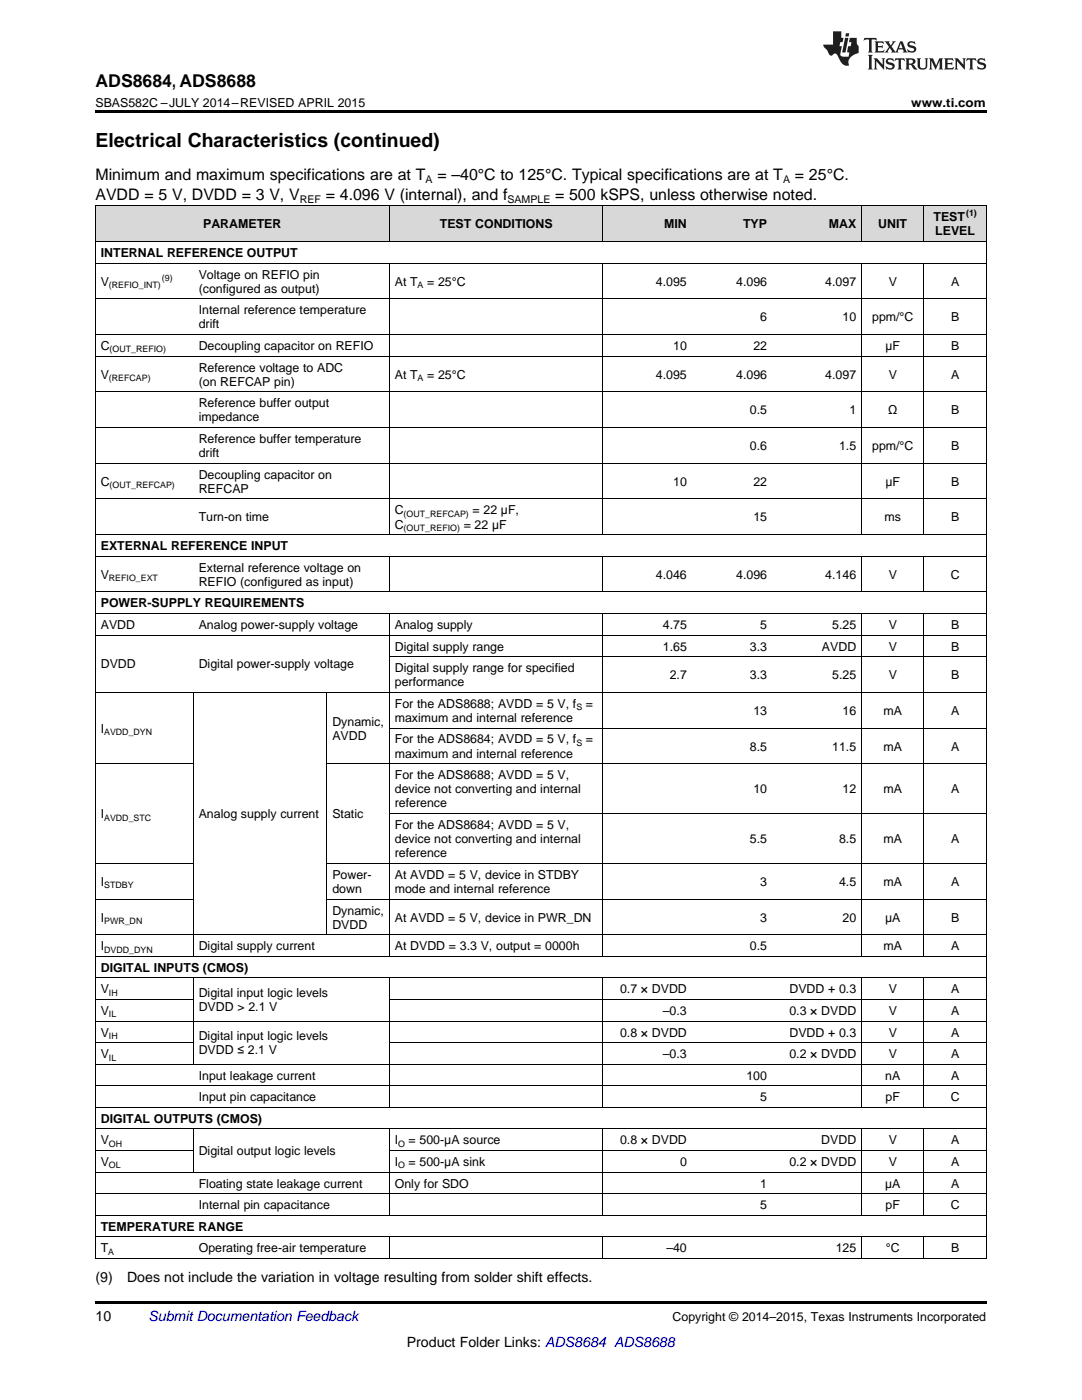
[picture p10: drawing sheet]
<svg xmlns="http://www.w3.org/2000/svg" width="216mm" height="279mm" viewBox="0 0 216 279" stroke-linecap="round" stroke-linejoin="round" font-family="sans-serif">
<defs><g id="words">
<text font-size="3.9" x="19" y="29.3">Electrical Characteristics (continued)</text>
<text font-size="3.5" x="19" y="17.3">ADS8684, ADS8688</text>
<g font-size="3.2">
<text x="19" y="36">Minimum and maximum specifications are at T</text>
<text x="87.3" y="36">= –40°C to 125°C. Typical specifications are at T</text>
<text x="158.6" y="36">= 25°C.</text>
<text x="19" y="39.9">AVDD = 5 V, DVDD = 3 V, V</text>
<text x="65" y="39.9">= 4.096 V (internal), and f</text>
<text x="110.8" y="39.9">= 500 kSPS, unless otherwise noted.</text>
</g>
<g font-size="2.8">
<text x="19" y="255.8">(9)</text>
<text x="25.4" y="255.8">Does not include the variation in voltage resulting from solder shift effects.</text>
<text x="19" y="263.6">10</text>
<text x="81.2" y="268.9">Product Folder Links: ADS8684 ADS8688</text>
</g>
<text font-size="2.8" fill="#0000c8" x="29.6" y="263.6">Submit Documentation Feedback</text>
<g font-size="2.5">
<text x="19" y="21.4">SBAS582C –JULY 2014–REVISED APRIL 2015</text>
<text x="181.8" y="21.4">www.ti.com</text>
<text x="40.5" y="45.6">PARAMETER</text>
<text x="87.8" y="45.6">TEST CONDITIONS</text>
<text x="132.5" y="45.6">MIN</text>
<text x="148.3" y="45.6">TYP</text>
<text x="165.4" y="45.6">MAX</text>
<text x="175.3" y="45.6">UNIT</text>
<text x="186.3" y="44.2">TEST</text>
<text x="186.6" y="47">LEVEL</text>
<text x="20.1" y="51.3">INTERNAL REFERENCE OUTPUT</text>
<text x="20.1" y="57">V</text>
<text x="39.7" y="55.6">Voltage on REFIO pin</text>
<text x="39.7" y="58.4">(configured as output)</text>
<text x="78.8" y="57">At T</text>
<text x="85.2" y="57">= 25°C</text>
<text x="130.9" y="57">4.095</text>
<text x="146.9" y="57">4.096</text>
<text x="164.7" y="57">4.097</text>
<text x="177.3" y="57">V</text>
<text x="189.8" y="57">A</text>
<text x="39.7" y="62.7">Internal reference temperature</text>
<text x="39.7" y="65.5">drift</text>
<text x="151.7" y="64.1">6</text>
<text x="168.1" y="64.1">10</text>
<text x="174" y="64.1">ppm/°C</text>
<text x="189.8" y="64.1">B</text>
<text x="20.1" y="69.8">C</text>
<text x="39.7" y="69.8">Decoupling capacitor on REFIO</text>
<text x="134.3" y="69.8">10</text>
<text x="150.3" y="69.8">22</text>
<text x="176.7" y="69.8">µF</text>
<text x="189.8" y="69.8">B</text>
<text x="20.1" y="75.6">V</text>
<text x="39.7" y="74.2">Reference voltage to ADC</text>
<text x="39.7" y="77">(on REFCAP pin)</text>
<text x="78.8" y="75.6">At T</text>
<text x="85.2" y="75.6">= 25°C</text>
<text x="130.9" y="75.6">4.095</text>
<text x="146.9" y="75.6">4.096</text>
<text x="164.7" y="75.6">4.097</text>
<text x="177.3" y="75.6">V</text>
<text x="189.8" y="75.6">A</text>
<text x="39.7" y="81.3">Reference buffer output</text>
<text x="149.6" y="82.7">0.5</text>
<text x="169.5" y="82.7">1</text>
<text x="177.2" y="82.7">Ω</text>
<text x="189.8" y="82.7">B</text>
<text x="39.7" y="84.1">impedance</text>
<text x="39.7" y="88.4">Reference buffer temperature</text>
<text x="149.6" y="89.8">0.6</text>
<text x="167.4" y="89.8">1.5</text>
<text x="174" y="89.8">ppm/°C</text>
<text x="189.8" y="89.8">B</text>
<text x="39.7" y="91.2">drift</text>
<text x="39.7" y="95.5">Decoupling capacitor on</text>
<text x="20.1" y="96.9">C</text>
<text x="39.7" y="98.4">REFCAP</text>
<text x="134.3" y="96.9">10</text>
<text x="150.3" y="96.9">22</text>
<text x="176.7" y="96.9">μF</text>
<text x="189.8" y="96.9">B</text>
<text x="39.7" y="104.1">Turn-on time</text>
<text x="78.8" y="102.7">C</text>
<text x="78.8" y="105.5">C</text>
<text x="92.5" y="105.5">= 22 µF</text>
<text x="94.3" y="102.7">= 22 µF,</text>
<text x="150.3" y="104.1">15</text>
<text x="176.5" y="104.1">ms</text>
<text x="189.8" y="104.1">B</text>
<text x="20.1" y="109.8">EXTERNAL REFERENCE INPUT</text>
<text x="20.1" y="115.5">V</text>
<text x="39.7" y="114.1">External reference voltage on</text>
<text x="39.7" y="116.9">REFIO (configured as input)</text>
<text x="130.9" y="115.5">4.046</text>
<text x="146.9" y="115.5">4.096</text>
<text x="164.7" y="115.5">4.146</text>
<text x="177.3" y="115.5">V</text>
<text x="189.7" y="115.5">C</text>
<text x="20.1" y="121.2">POWER-SUPPLY REQUIREMENTS</text>
<text x="20.1" y="125.5">AVDD</text>
<text x="39.7" y="125.5">Analog power-supply voltage</text>
<text x="78.8" y="125.5">Analog supply</text>
<text x="132.3" y="125.5">4.75</text>
<text x="151.7" y="125.5">5</text>
<text x="166.1" y="125.5">5.25</text>
<text x="177.3" y="125.5">V</text>
<text x="189.8" y="125.5">B</text>
<text x="78.8" y="129.8">Digital supply range</text>
<text x="132.3" y="129.8">1.65</text>
<text x="149.6" y="129.8">3.3</text>
<text x="164" y="129.8">AVDD</text>
<text x="177.3" y="129.8">V</text>
<text x="189.8" y="129.8">B</text>
<text x="20.1" y="133.4">DVDD</text>
<text x="39.7" y="133.4">Digital power-supply voltage</text>
<text x="78.8" y="134.1">Digital supply range for specified</text>
<text x="78.8" y="136.9">performance</text>
<text x="133.6" y="135.5">2.7</text>
<text x="149.6" y="135.5">3.3</text>
<text x="166.1" y="135.5">5.25</text>
<text x="177.3" y="135.5">V</text>
<text x="189.8" y="135.5">B</text>
<text x="78.8" y="141.3">For the ADS8688; AVDD = 5 V, f</text>
<text x="116.9" y="141.3">=</text>
<text x="150.3" y="142.7">13</text>
<text x="168.1" y="142.7">16</text>
<text x="176.3" y="142.7">mA</text>
<text x="189.8" y="142.7">A</text>
<text x="20.1" y="146.2">I</text>
<text x="66.3" y="144.8">Dynamic,</text>
<text x="66.3" y="147.6">AVDD</text>
<text x="78.8" y="144.1">maximum and internal reference</text>
<text x="78.8" y="148.4">For the ADS8684; AVDD = 5 V, f</text>
<text x="116.9" y="148.4">=</text>
<text x="149.6" y="149.8">8.5</text>
<text x="166.1" y="149.8">11.5</text>
<text x="176.3" y="149.8">mA</text>
<text x="189.8" y="149.8">A</text>
<text x="78.8" y="151.2">maximum and internal reference</text>
<text x="78.8" y="155.5">For the ADS8688; AVDD = 5 V,</text>
<text x="78.8" y="158.3">device not converting and internal</text>
<text x="78.8" y="161.1">reference</text>
<text x="150.3" y="158.3">10</text>
<text x="168.1" y="158.3">12</text>
<text x="176.3" y="158.3">mA</text>
<text x="189.8" y="158.3">A</text>
<text x="20.1" y="163.3">I</text>
<text x="39.7" y="163.3">Analog supply current</text>
<text x="66.3" y="163.3">Static</text>
<text x="78.8" y="165.5">For the ADS8684; AVDD = 5 V,</text>
<text x="78.8" y="168.3">device not converting and internal</text>
<text x="78.8" y="171.1">reference</text>
<text x="149.6" y="168.3">5.5</text>
<text x="167.4" y="168.3">8.5</text>
<text x="176.3" y="168.3">mA</text>
<text x="189.8" y="168.3">A</text>
<text x="20.1" y="176.8">I</text>
<text x="66.3" y="175.4">Power-</text>
<text x="66.3" y="178.2">down</text>
<text x="78.8" y="175.4">At AVDD = 5 V, device in STDBY</text>
<text x="78.8" y="178.2">mode and internal reference</text>
<text x="151.7" y="176.8">3</text>
<text x="167.4" y="176.8">4.5</text>
<text x="176.3" y="176.8">mA</text>
<text x="189.8" y="176.8">A</text>
<text x="20.1" y="183.9">I</text>
<text x="66.3" y="182.5">Dynamic,</text>
<text x="66.3" y="185.3">DVDD</text>
<text x="78.8" y="183.9">At AVDD = 5 V, device in PWR_DN</text>
<text x="151.7" y="183.9">3</text>
<text x="168.1" y="183.9">20</text>
<text x="176.6" y="183.9">μA</text>
<text x="189.8" y="183.9">B</text>
<text x="20.1" y="189.7">I</text>
<text x="39.7" y="189.7">Digital supply current</text>
<text x="78.8" y="189.7">At DVDD = 3.3 V, output = 0000h</text>
<text x="149.6" y="189.7">0.5</text>
<text x="176.3" y="189.7">mA</text>
<text x="189.8" y="189.7">A</text>
<text x="20.1" y="194">DIGITAL INPUTS (CMOS)</text>
<text x="20.1" y="198.3">V</text>
<text x="20.1" y="202.6">V</text>
<text x="39.7" y="199">Digital input logic levels</text>
<text x="39.7" y="201.8">DVDD &gt; 2.1 V</text>
<text x="123.7" y="198.3">0.7 × DVDD</text>
<text x="132.3" y="202.6">–0.3</text>
<text x="157.5" y="198.3">DVDD + 0.3</text>
<text x="157.5" y="202.6">0.3 × DVDD</text>
<text x="177.3" y="198.3">V</text>
<text x="177.3" y="202.6">V</text>
<text x="189.8" y="198.3">A</text>
<text x="189.8" y="202.6">A</text>
<text x="20.1" y="206.9">V</text>
<text x="39.7" y="207.6">Digital input logic levels</text>
<text x="123.7" y="206.9">0.8 × DVDD</text>
<text x="157.5" y="206.9">DVDD + 0.3</text>
<text x="177.3" y="206.9">V</text>
<text x="189.8" y="206.9">A</text>
<text x="20.1" y="211.2">V</text>
<text x="39.7" y="210.4">DVDD ≤ 2.1 V</text>
<text x="39.7" y="215.5">Input leakage current</text>
<text x="132.3" y="211.2">–0.3</text>
<text x="148.9" y="215.5">100</text>
<text x="157.5" y="211.2">0.2 × DVDD</text>
<text x="176.6" y="215.5">nA</text>
<text x="177.3" y="211.2">V</text>
<text x="189.8" y="211.2">A</text>
<text x="189.8" y="215.5">A</text>
<text x="39.7" y="219.8">Input pin capacitance</text>
<text x="151.7" y="219.8">5</text>
<text x="176.7" y="219.8">pF</text>
<text x="189.7" y="219.8">C</text>
<text x="20.1" y="224.1">DIGITAL OUTPUTS (CMOS)</text>
<text x="20.1" y="228.4">V</text>
<text x="20.1" y="232.7">V</text>
<text x="39.7" y="230.5">Digital output logic levels</text>
<text x="78.8" y="228.4">I</text>
<text x="78.8" y="232.7">I</text>
<text x="81.5" y="228.4">= 500-μA source</text>
<text x="81.5" y="232.7">= 500-μA sink</text>
<text x="123.7" y="228.4">0.8 × DVDD</text>
<text x="135.7" y="232.7">0</text>
<text x="157.5" y="232.7">0.2 × DVDD</text>
<text x="163.9" y="228.4">DVDD</text>
<text x="177.3" y="228.4">V</text>
<text x="177.3" y="232.7">V</text>
<text x="189.8" y="228.4">A</text>
<text x="189.8" y="232.7">A</text>
<text x="39.7" y="237">Floating state leakage current</text>
<text x="78.8" y="237">Only for SDO</text>
<text x="151.7" y="237">1</text>
<text x="176.6" y="237">µA</text>
<text x="189.8" y="237">A</text>
<text x="20.1" y="245.6">TEMPERATURE RANGE</text>
<text x="39.7" y="241.3">Internal pin capacitance</text>
<text x="151.7" y="241.3">5</text>
<text x="176.7" y="241.3">pF</text>
<text x="189.7" y="241.3">C</text>
<text x="20.1" y="249.9">T</text>
<text x="39.7" y="249.9">Operating free-air temperature</text>
<text x="133" y="249.9">–40</text>
<text x="166.8" y="249.9">125</text>
<text x="176.8" y="249.9">°C</text>
<text x="189.8" y="249.9">B</text>
<text x="134.2" y="263.6">Copyright © 2014–2015, Texas Instruments Incorporated</text>
</g>
<g font-size="2.1">
<text x="59.8" y="40.5">REF</text>
<text x="84.9" y="36.6">A</text>
<text x="101.2" y="40.5">SAMPLE</text>
<text x="156.2" y="36.6">A</text>
</g>
<g font-size="1.8">
<text x="192.8" y="43.2">(1)</text>
<text x="21.7" y="57.5">(REFIO_INT)</text>
<text x="32.3" y="56">(9)</text>
<text x="83.3" y="57.5">A</text>
<text x="21.9" y="70.3">(OUT_REFIO)</text>
<text x="21.7" y="76.1">(REFCAP)</text>
<text x="83.3" y="76.1">A</text>
<text x="21.9" y="97.4">(OUT_REFCAP)</text>
<text x="80.5" y="103.2">(OUT_REFCAP)</text>
<text x="80.5" y="106">(OUT_REFIO)</text>
<text x="21.7" y="116">REFIO_EXT</text>
<text x="115" y="141.7">S</text>
<text x="20.8" y="146.7">AVDD_DYN</text>
<text x="115" y="148.9">S</text>
<text x="20.8" y="163.8">AVDD_STC</text>
<text x="20.8" y="177.3">STDBY</text>
<text x="20.8" y="184.4">PWR_DN</text>
<text x="20.8" y="190.1">DVDD_DYN</text>
<text x="21.7" y="198.8">IH</text>
<text x="21.7" y="203.1">IL</text>
<text x="21.7" y="207.4">IH</text>
<text x="21.7" y="211.7">IL</text>
<text x="21.7" y="228.9">OH</text>
<text x="21.7" y="233.2">OL</text>
<text x="79.4" y="228.9">O</text>
<text x="79.4" y="233.2">O</text>
<text x="21.6" y="250.4">A</text>
</g>
</g></defs>
<g fill="#d8d8d8">
<path d="M19 41.1h19.6v7.2h-19.6z"/>
<path d="M38.6 41.1h26.7v7.2h-26.7z"/>
<path d="M65.3 41.1h12.4v7.2h-12.4z"/>
<path d="M77.7 41.1h26.7v7.2h-26.7z"/>
<path d="M104.4 41.1h16v7.2h-16z"/>
<path d="M120.4 41.1h17.7v7.2h-17.7z"/>
<path d="M138.1 41.1h16.1v7.2h-16.1z"/>
<path d="M154.2 41.1h17.7v7.2h-17.7z"/>
<path d="M171.9 41.1h12.5v7.2h-12.5z"/>
<path d="M184.4 41.1h12.4v7.2h-12.4z"/>
</g>
<path d="M19 22h177.8v.5h-177.8zM19 259.7h177.8v.5h-177.8z" fill="#000"/>
<g fill="none" stroke="#000" stroke-width=".2">
<path d="M19 41.1h177.8v210.1M19 59.6h177.8M19 52.5h177.8M19 48.2h177.8M19.1 41.1v210.1M77.7 41.1v7.2M77.7 52.6v54.2M120.3 41.1v7.2M120.3 52.6v54.2M171.9 41.1v7.2M171.9 52.6v54.2M184.3 41.1v7.2"/>
<path d="M184.3 52.6v54.2M19 78.2h177.8M19 71.1h177.8M19 66.8h177.8M19 99.6h177.8M19 92.4h177.8M19 85.3h177.8M19 118.1h177.8M19 111h177.8M19 106.7h177.8M77.7 111.1v7.1M120.3 111.1v7.1"/>
<path d="M171.9 111.1v7.1M184.3 111.1v7.1M19 138.2h177.8M19 126.7h177.8M19 122.4h177.8M38.5 138.2v52.7M65.2 138.2v48.4M77.7 122.5v68.4M77.7 131h119.1M120.3 122.5v68.4M171.9 122.5v68.4M184.3 122.5v68.4"/>
<path d="M19 152.4h19.6M65.3 152.4h131.5M77.7 145.3h119.1M19 179.4h19.6M19 172.3h19.6M65.3 179.4h131.5M65.3 172.3h131.5M77.7 162.4h119.1M19 199.5h19.6M19 195.2h177.8M19 190.9h177.8M19 186.6h177.8"/>
<path d="M38.5 195.2v17.2M77.7 195.2v25.9M77.7 199.5h119.1M120.3 195.2v25.9M171.9 195.2v25.9M184.3 195.2v25.9M19 216.7h177.8M19 212.4h177.8M19 208.1h19.6M19 203.8h177.8M77.7 208.1h119.1M19 238.2h177.8"/>
<path d="M19 233.9h177.8M19 229.6h19.6M19 225.3h177.8M19 221h177.8M38.5 225.4v8.6M77.7 225.4v17.2M77.7 229.6h119.1M120.3 225.4v17.2M171.9 225.4v17.2M184.3 225.4v17.2M19 251.1h177.8M19 246.8h177.8"/>
<path d="M19 242.5h177.8M77.7 246.9v4.3M120.3 246.9v4.3M171.9 246.9v4.3M184.3 246.9v4.3"/>
</g>
<g fill="#231f20">
<path d="M172.5 7.6l-.1 .5 .4-.2h.6v.1v2.1l-.2 .4h.9l-.2-.4v-2.1l.1-.1h.5l.5 .2-.2-.5zM174.5 8.3l.2 .3v1.5l-.2 .4h1.8l.2-.6a1.04 1.04 0 0 1-1.3 .2v-.7h.6l.3 .2v-.6l-.3 .2h-.6v-.6l.8-.1 .4 .3-.2-.5zM176.5 8.3l.9 1.1-.9 1.1h.8l-.2-.2 .4-.7 .5 .7-.2 .2h1.5l-.2-.2 .2-.4h.9l.1 .4-.2 .2h1l-.3-.3-.7-1.9h-.5l-.9 2-.8-1 .9-1h-.8l.1 .3-.4 .5-.3-.6 .1-.2zM179.7 8.6l.4 1h-.7zM181.3 8.4a.63 .63 0 0 0-.2 .7 .63 .63 0 0 0 .6 .4l.6 .2 .1 .2a.75 .75 0 0 1-.7 .4 .75 .75 0 0 1-.6-.5l.1 .7 .1-.1a1.11 1.11 0 0 0 1.5-.6 1.13 1.13 0 0 0-1.2-.8l-.1-.4a1.04 1.04 0 0 1 1.2 .2l-.2-.5-.2 .1-.4-.2zM173.2 10.9l.2 .4v2.2l-.2 .4h1l-.3-.4v-2.2l.3-.4zM174.3 11.6l.3 .4v1.5l-.3 .4h.8l-.2-.4v-1.3l1.5 1.7v-1.9l.2-.4h-.7l.2 .4v.9l-1.1-1.3zM177 11.8a.62 .62 0 0 0-.2 .7 .62 .62 0 0 0 .6 .4l.6 .1 .1 .3a.76 .76 0 0 1-.7 .3 .76 .76 0 0 1-.7-.4l.2 .7 .1-.1a1.11 1.11 0 0 0 1.5-.6 1.13 1.13 0 0 0-1.2-.8l-.1-.4a1.04 1.04 0 0 1 1.2 .2l-.2-.6-.2 .1-.5-.1zM178.7 11.6l-.2 .6a.61 .61 0 0 1 .8-.3v1.6l-.2 .4h.9l-.2-.4v-1.6a.63 .63 0 0 1 .7 .3l-.1-.6zM180.6 11.6l.3 .4v1.5l-.3 .4h1l-.2-.2-.1-.8 .6 .2a.76 .76 0 0 0 1.2 .7l-1-1a.58 .58 0 0 0 .6-.5 .58 .58 0 0 0-.5-.6zM181.4 11.9h.1a.45 .45 0 0 1 .5 .1 .45 .45 0 0 1 .1 .5l-.8 .2zM182.9 11.6l.2 .2a2.17 2.17 0 0 0 .3 1.9 .99 .99 0 0 0 1.6-.6v-1.1l.2-.4h-.7l.2 .2a1.92 1.92 0 0 1-.2 1.8 .6 .6 0 0 1-.9-.5v-1.1l.2-.4zM185.4 11.6l.2 .4v1.5l-.2 .4h.7l-.2-.4v-1.4l.8 1.8 .8-1.8v1.4l-.2 .4h.9l-.2-.4v-1.5l.2-.4h-.8l-.6 1.5-.6-1.5zM188.4 11.6l.2 .4v1.5l-.2 .4h1.8l.1-.6a1.04 1.04 0 0 1-1.2 .1v-.6h.5l.4 .2v-.6l-.4 .2h-.5v-.7h.8l.3 .3-.1-.6zM190.5 11.6l.2 .4v1.5l-.2 .4h.7l-.2-.4v-1.3l1.5 1.7v-1.9l.2-.4h-.7l.2 .4v.9l-1.1-1.3zM192.9 11.6l-.1 .6a.61 .61 0 0 1 .7-.3l.1 1.6-.3 .4h1l-.3-.4 .1-1.6a.63 .63 0 0 1 .7 .3l-.1-.6zM195.2 11.8a.62 .62 0 0 0-.2 .7 .62 .62 0 0 0 .6 .4l.6 .1 .1 .3a.76 .76 0 0 1-.7 .3 .76 .76 0 0 1-.6-.4l.1 .7 .1-.1a1.11 1.11 0 0 0 1.6-.6 1.13 1.13 0 0 0-1.3-.8l-.1-.4a1.04 1.04 0 0 1 1.2 .2l-.1-.6-.2 .1-.5-.1z"/>
<path d="M166.2 6.3v2.6h-1.9v.4l.8 .9a.91 .91 0 0 0 1 .8 .56 .56 0 0 1 .5-.3 .56 .56 0 0 1 .5 .3l.4 .8a1.53 1.53 0 0 0 1.9 1.2 1.54 1.54 0 0 1 1-2.1l.9-.3v-1.4a1.52 1.52 0 0 1-.4-1.6h-1.3l-.2 .8h.5l-.2 .8h-.5l-.1 1v.2l.4 .1-.2 .8a1.93 1.93 0 0 1-1.6-.3l.3-1.8h-.5l.2-.8h.4l.2-.8h-.4v-1.3zM168.6 7.6l-.6 2.9h.7l.6-2.9zM168.8 6.6l-.1 .7h.6l.2-.7z"/>
</g>
<use href="#words"/>
</svg>
